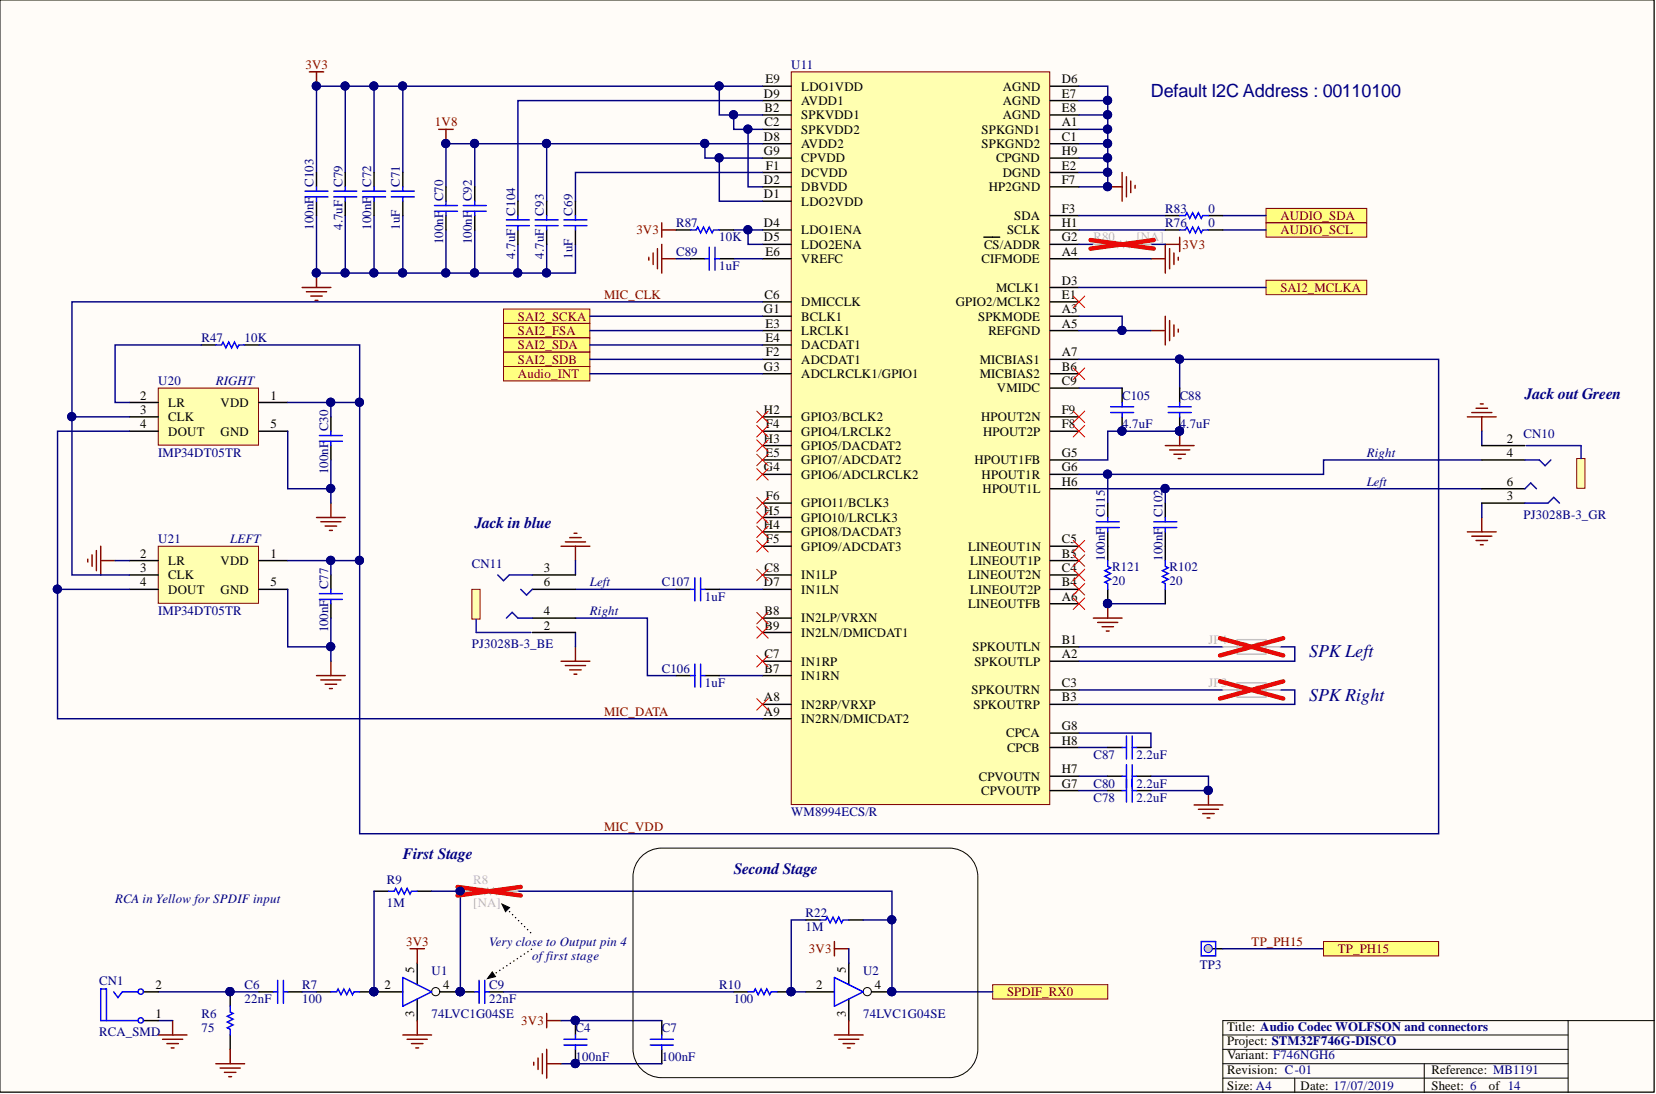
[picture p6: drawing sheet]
<svg xmlns="http://www.w3.org/2000/svg" width="292mm" height="193mm" viewBox="0 0 292 193" stroke-linecap="round" stroke-linejoin="round" font-family="sans-serif">
<defs><g id="words">
<g font-size="3.2" fill="#000080">
<text x="203" y="17.1">Default I2C Address : 00110100</text>
<text x="230.9" y="116">SPK Left</text>
<text x="230.9" y="123.6">SPK Right</text>
</g>
<g font-size="2.8" fill="#000080">
<text x="269" y="70.4">Jack out Green</text>
<text x="83.7" y="93.2">Jack in blue</text>
<text x="71.1" y="151.5">First Stage</text>
<text x="129.4" y="154.1">Second Stage</text>
</g>
<g font-size="2.3" fill="#800000">
<text x="53.9" y="12.2">3V3</text>
<text x="76.7" y="22.3">1V8</text>
<text x="112.2" y="41.3">3V3</text>
<text x="225.8" y="38.8">AUDIO_SDA</text>
<text x="225.8" y="41.3">AUDIO_SCL</text>
<text x="208.6" y="43.9">3V3</text>
<text x="106.6" y="52.7">MIC_CLK</text>
<text x="225.8" y="51.5">SAI2_MCLKA</text>
<text x="91.4" y="56.5">SAI2_SCKA</text>
<text x="91.4" y="59.1">SAI2_FSA</text>
<text x="91.4" y="61.6">SAI2_SDA</text>
<text x="91.4" y="64.1">SAI2_SDB</text>
<text x="91.4" y="66.7">Audio_INT</text>
<text x="106.6" y="126.3">MIC_DATA</text>
<text x="106.6" y="146.6">MIC_VDD</text>
<text x="71.6" y="166.8">3V3</text>
<text x="220.8" y="166.8">TP_PH15</text>
<text x="142.7" y="168.1">3V3</text>
<text x="236" y="168.1">TP_PH15</text>
<text x="177.6" y="175.7">SPDIF_RX0</text>
<text x="91.9" y="180.8">3V3</text>
</g>
<g font-size="2.3">
<text x="134.7" y="17.2">D9</text>
<text x="135" y="14.7">E9</text>
<text x="141.3" y="16">LDO1VDD</text>
<text x="176.9" y="16">AGND</text>
<text x="187.3" y="14.7">D6</text>
<text x="187.3" y="17.2">E7</text>
<text x="134.8" y="19.8">B2</text>
<text x="134.8" y="22.3">C2</text>
<text x="141.3" y="18.5">AVDD1</text>
<text x="141.3" y="21">SPKVDD1</text>
<text x="141.3" y="23.6">SPKVDD2</text>
<text x="173.1" y="23.6">SPKGND1</text>
<text x="176.9" y="18.5">AGND</text>
<text x="176.9" y="21">AGND</text>
<text x="187.3" y="19.8">E8</text>
<text x="187.3" y="22.3">A1</text>
<text x="134.7" y="27.4">G9</text>
<text x="134.7" y="24.8">D8</text>
<text x="135.1" y="29.9">F1</text>
<text x="141.3" y="28.6">CPVDD</text>
<text x="141.3" y="26.1">AVDD2</text>
<text x="173.1" y="26.1">SPKGND2</text>
<text x="175.7" y="28.6">CPGND</text>
<text x="187.3" y="27.4">H9</text>
<text x="187.3" y="29.9">E2</text>
<text x="187.3" y="24.8">C1</text>
<text x="134.7" y="32.5">D2</text>
<text x="134.7" y="35">D1</text>
<text x="141.3" y="31.2">DCVDD</text>
<text x="141.3" y="33.7">DBVDD</text>
<text x="174.4" y="33.7">HP2GND</text>
<text x="176.9" y="31.2">DGND</text>
<text x="187.3" y="32.5">F7</text>
<text x="134.7" y="40.1">D4</text>
<text x="141.3" y="41.3">LDO1ENA</text>
<text x="141.3" y="36.3">LDO2VDD</text>
<text x="177.6" y="41.3">SCLK</text>
<text x="178.9" y="38.8">SDA</text>
<text x="187.3" y="40.1">H1</text>
<text x="187.3" y="37.5">F3</text>
<text x="134.7" y="42.6">D5</text>
<text x="135" y="45.1">E6</text>
<text x="141.3" y="43.9">LDO2ENA</text>
<text x="141.3" y="46.4">VREFC</text>
<text x="173.1" y="46.4">CIFMODE</text>
<text x="173.6" y="43.9">CS/ADDR</text>
<text x="187.3" y="42.6">G2</text>
<text x="187.3" y="45.1">A4</text>
<text x="134.8" y="52.7">C6</text>
<text x="175.7" y="51.5">MCLK1</text>
<text x="187.3" y="52.7">E1</text>
<text x="187.3" y="50.2">D3</text>
<text x="134.7" y="55.3">G1</text>
<text x="135" y="57.8">E3</text>
<text x="141.3" y="56.5">BCLK1</text>
<text x="141.3" y="54">DMICCLK</text>
<text x="141.3" y="59.1">LRCLK1</text>
<text x="168.6" y="54">GPIO2/MCLK2</text>
<text x="172.6" y="56.5">SPKMODE</text>
<text x="174.3" y="59.1">REFGND</text>
<text x="187.3" y="57.8">A5</text>
<text x="187.3" y="55.3">A3</text>
<text x="134.7" y="65.4">G3</text>
<text x="135" y="60.3">E4</text>
<text x="135.1" y="62.9">F2</text>
<text x="141.3" y="64.1">ADCDAT1</text>
<text x="141.3" y="61.6">DACDAT1</text>
<text x="172.8" y="64.1">MICBIAS1</text>
<text x="187.3" y="62.9">A7</text>
<text x="187.3" y="65.4">B6</text>
<text x="24.7" y="70.5">2</text>
<text x="29.7" y="71.8">LR</text>
<text x="38.9" y="71.8">VDD</text>
<text x="47.7" y="70.5">1</text>
<text x="141.3" y="66.7">ADCLRCLK1/GPIO1</text>
<text x="172.8" y="66.7">MICBIAS2</text>
<text x="175.9" y="69.2">VMIDC</text>
<text x="187.3" y="67.9">C9</text>
<text x="24.7" y="75.6">4</text>
<text x="24.7" y="73">3</text>
<text x="29.7" y="76.8">DOUT</text>
<text x="29.7" y="74.3">CLK</text>
<text x="38.9" y="76.8">GND</text>
<text x="47.7" y="75.6">5</text>
<text x="134.7" y="73">H2</text>
<text x="135.1" y="75.6">F4</text>
<text x="141.3" y="74.3">GPIO3/BCLK2</text>
<text x="141.3" y="76.8">GPIO4/LRCLK2</text>
<text x="173.1" y="74.3">HPOUT2N</text>
<text x="173.4" y="76.8">HPOUT2P</text>
<text x="187.3" y="73">F9</text>
<text x="187.3" y="75.6">F8</text>
<text x="134.7" y="78.1">H3</text>
<text x="134.7" y="83.2">G4</text>
<text x="135" y="80.6">E5</text>
<text x="141.3" y="79.4">GPIO5/DACDAT2</text>
<text x="141.3" y="81.9">GPIO7/ADCDAT2</text>
<text x="171.9" y="81.9">HPOUT1FB</text>
<text x="187.3" y="80.6">G5</text>
<text x="187.3" y="83.2">G6</text>
<text x="265.8" y="78.1">2</text>
<text x="265.8" y="80.6">4</text>
<text x="135.1" y="88.2">F6</text>
<text x="141.3" y="84.4">GPIO6/ADCLRCLK2</text>
<text x="141.3" y="89.5">GPIO11/BCLK3</text>
<text x="173.1" y="84.4">HPOUT1R</text>
<text x="173.3" y="87">HPOUT1L</text>
<text x="187.3" y="85.7">H6</text>
<text x="265.8" y="85.7">6</text>
<text x="265.8" y="88.2">3</text>
<text x="134.7" y="93.3">H4</text>
<text x="134.7" y="90.8">H5</text>
<text x="135.1" y="95.8">F5</text>
<text x="141.3" y="94.6">GPIO8/DACDAT3</text>
<text x="141.3" y="92">GPIO10/LRCLK3</text>
<text x="187.3" y="95.8">C5</text>
<text x="24.7" y="100.9">3</text>
<text x="24.7" y="98.4">2</text>
<text x="29.7" y="99.6">LR</text>
<text x="38.9" y="99.6">VDD</text>
<text x="47.7" y="98.4">1</text>
<text x="95.9" y="100.9">3</text>
<text x="134.8" y="100.9">C8</text>
<text x="141.3" y="97.1">GPIO9/ADCDAT3</text>
<text x="170.8" y="97.1">LINEOUT1N</text>
<text x="171.1" y="99.6">LINEOUT1P</text>
<text x="187.3" y="98.4">B5</text>
<text x="187.3" y="100.9">C4</text>
<text x="24.7" y="103.4">4</text>
<text x="29.7" y="104.7">DOUT</text>
<text x="29.7" y="102.2">CLK</text>
<text x="38.9" y="104.7">GND</text>
<text x="47.7" y="103.4">5</text>
<text x="95.9" y="103.4">6</text>
<text x="134.7" y="103.4">D7</text>
<text x="141.3" y="104.7">IN1LN</text>
<text x="141.3" y="102.2">IN1LP</text>
<text x="170.8" y="102.2">LINEOUT2N</text>
<text x="170.8" y="107.3">LINEOUTFB</text>
<text x="171.1" y="104.7">LINEOUT2P</text>
<text x="187.3" y="103.4">B4</text>
<text x="187.3" y="106">A6</text>
<text x="95.9" y="111.1">2</text>
<text x="95.9" y="108.5">4</text>
<text x="134.8" y="111.1">B9</text>
<text x="134.8" y="108.5">B8</text>
<text x="141.3" y="112.3">IN2LN/DMICDAT1</text>
<text x="141.3" y="109.8">IN2LP/VRXN</text>
<text x="187.3" y="113.6">B1</text>
<text x="134.8" y="118.7">B7</text>
<text x="134.8" y="116.1">C7</text>
<text x="141.3" y="119.9">IN1RN</text>
<text x="141.3" y="117.4">IN1RP</text>
<text x="171.5" y="114.9">SPKOUTLN</text>
<text x="171.9" y="117.4">SPKOUTLP</text>
<text x="187.3" y="116.1">A2</text>
<text x="134.7" y="123.7">A8</text>
<text x="141.3" y="125">IN2RP/VRXP</text>
<text x="171.4" y="122.5">SPKOUTRN</text>
<text x="171.7" y="125">SPKOUTRP</text>
<text x="187.3" y="121.2">C3</text>
<text x="187.3" y="123.7">B3</text>
<text x="134.7" y="126.3">A9</text>
<text x="141.3" y="127.5">IN2RN/DMICDAT2</text>
<text x="177.5" y="130.1">CPCA</text>
<text x="187.3" y="131.3">H8</text>
<text x="187.3" y="128.8">G8</text>
<text x="172.6" y="137.7">CPVOUTN</text>
<text x="177.6" y="132.6">CPCB</text>
<text x="187.3" y="136.4">H7</text>
<text x="173.1" y="140.2">CPVOUTP</text>
<text x="187.3" y="138.9">G7</text>
<text x="73.1" y="171.7" transform="rotate(-90 73.1 171.7)">5</text>
<text x="149.2" y="171.7" transform="rotate(-90 149.2 171.7)">5</text>
<text x="27.4" y="174.4">2</text>
<text x="27.4" y="179.5">1</text>
<text x="67.8" y="174.4">2</text>
<text x="73.1" y="179.4" transform="rotate(-90 73.1 179.4)">3</text>
<text x="78.2" y="174.4">4</text>
<text x="144" y="174.4">2</text>
<text x="149.2" y="179.4" transform="rotate(-90 149.2 179.4)">3</text>
<text x="154.3" y="174.4">4</text>
<text x="216.5" y="181.8">Title: Audio Codec WOLFSON and connectors</text>
<text x="216.5" y="184.3">Project: STM32F746G-DISCO</text>
<text x="216.5" y="189.4">Revision: C-01</text>
<text x="216.5" y="186.9">Variant: F746NGH6</text>
<text x="252.5" y="189.4">Reference: MB1191</text>
<text x="216.5" y="192.2">Size: A4</text>
<text x="229.4" y="192.2">Date: 17/07/2019</text>
<text x="252.5" y="192.2">Sheet: 6</text>
<text x="262.6" y="192.2">of 14</text>
</g>
<g font-size="2.3" fill="#000080">
<text x="139.6" y="12.2">U11</text>
<text x="55.3" y="33" transform="rotate(-90 55.3 33)">C103</text>
<text x="60.4" y="33" transform="rotate(-90 60.4 33)">C79</text>
<text x="65.5" y="33" transform="rotate(-90 65.5 33)">C72</text>
<text x="70.5" y="33" transform="rotate(-90 70.5 33)">C71</text>
<text x="78.2" y="35.5" transform="rotate(-90 78.2 35.5)">C70</text>
<text x="83.2" y="35.5" transform="rotate(-90 83.2 35.5)">C92</text>
<text x="55.3" y="40.6" transform="rotate(-90 55.3 40.6)">100nF</text>
<text x="60.4" y="40.6" transform="rotate(-90 60.4 40.6)">4.7uF</text>
<text x="65.5" y="40.6" transform="rotate(-90 65.5 40.6)">100nF</text>
<text x="70.5" y="40.6" transform="rotate(-90 70.5 40.6)">1uF</text>
<text x="90.8" y="38" transform="rotate(-90 90.8 38)">C104</text>
<text x="95.9" y="38" transform="rotate(-90 95.9 38)">C93</text>
<text x="101" y="38" transform="rotate(-90 101 38)">C69</text>
<text x="119.3" y="40.1">R87</text>
<text x="205.5" y="37.5">R83</text>
<text x="205.5" y="40.1">R76</text>
<text x="213.2" y="37.5">0</text>
<text x="213.2" y="40.1">0</text>
<text x="78.2" y="43.1" transform="rotate(-90 78.2 43.1)">100nF</text>
<text x="83.2" y="43.1" transform="rotate(-90 83.2 43.1)">100nF</text>
<text x="90.8" y="45.6" transform="rotate(-90 90.8 45.6)">4.7uF</text>
<text x="95.9" y="45.6" transform="rotate(-90 95.9 45.6)">4.7uF</text>
<text x="101" y="45.6" transform="rotate(-90 101 45.6)">1uF</text>
<text x="119.3" y="45.1">C89</text>
<text x="126.9" y="47.7">1uF</text>
<text x="126.9" y="42.6">10K</text>
<text x="35.5" y="60.3">R47</text>
<text x="43.1" y="60.3">10K</text>
<text x="27.9" y="67.9">U20</text>
<text x="38.1" y="67.9">RIGHT</text>
<text x="197.9" y="70.5">C105</text>
<text x="208.1" y="70.5">C88</text>
<text x="57.9" y="76.1" transform="rotate(-90 57.9 76.1)">C30</text>
<text x="197.9" y="75.6">4.7uF</text>
<text x="208.1" y="75.6">4.7uF</text>
<text x="268.7" y="77.3">CN10</text>
<text x="27.9" y="80.6">IMP34DT05TR</text>
<text x="57.9" y="83.7" transform="rotate(-90 57.9 83.7)">100nF</text>
<text x="241.1" y="80.6">Right</text>
<text x="241.1" y="85.7">Left</text>
<text x="27.9" y="95.8">U21</text>
<text x="40.6" y="95.8">LEFT</text>
<text x="194.9" y="91.3" transform="rotate(-90 194.9 91.3)">C115</text>
<text x="205" y="91.3" transform="rotate(-90 205 91.3)">C102</text>
<text x="268.7" y="91.5">PJ3028B-3_GR</text>
<text x="83.2" y="100.2">CN11</text>
<text x="194.9" y="98.9" transform="rotate(-90 194.9 98.9)">100nF</text>
<text x="196.2" y="100.7">R121</text>
<text x="205" y="98.9" transform="rotate(-90 205 98.9)">100nF</text>
<text x="206.3" y="100.7">R102</text>
<text x="57.9" y="104" transform="rotate(-90 57.9 104)">C77</text>
<text x="104" y="103.4">Left</text>
<text x="116.7" y="103.4">C107</text>
<text x="124.3" y="106">1uF</text>
<text x="196.2" y="103.2">20</text>
<text x="206.3" y="103.2">20</text>
<text x="27.9" y="108.5">IMP34DT05TR</text>
<text x="57.9" y="111.6" transform="rotate(-90 57.9 111.6)">100nF</text>
<text x="104" y="108.5">Right</text>
<text x="83.2" y="114.4">PJ3028B-3_BE</text>
<text x="116.7" y="118.7">C106</text>
<text x="124.3" y="121.2">1uF</text>
<text x="192.9" y="133.9">C87</text>
<text x="200.5" y="133.9">2.2uF</text>
<text x="192.9" y="138.9">C80</text>
<text x="192.9" y="141.5">C78</text>
<text x="200.5" y="138.9">2.2uF</text>
<text x="200.5" y="141.5">2.2uF</text>
<text x="139.6" y="144">WM8994ECS/R</text>
<text x="68.3" y="155.9">R9</text>
<text x="20.3" y="159.2">RCA in Yellow for SPDIF input</text>
<text x="68.3" y="160">1M</text>
<text x="142.1" y="161.8">R22</text>
<text x="86.3" y="166.8">Very close to Output pin 4</text>
<text x="142.1" y="164.3">1M</text>
<text x="17.5" y="173.7">CN1</text>
<text x="76.1" y="171.9">U1</text>
<text x="93.9" y="169.4">offirst stage</text>
<text x="152.3" y="171.9">U2</text>
<text x="211.6" y="170.9">TP3</text>
<text x="35.5" y="179.5">R6</text>
<text x="43.1" y="174.4">C6</text>
<text x="43.1" y="177">22nF</text>
<text x="53.3" y="174.4">R7</text>
<text x="53.3" y="177">100</text>
<text x="76.1" y="179.5">74LVC1G04SE</text>
<text x="86.3" y="174.4">C9</text>
<text x="86.3" y="177">22nF</text>
<text x="126.9" y="174.4">R10</text>
<text x="129.4" y="177">100</text>
<text x="152.3" y="179.5">74LVC1G04SE</text>
<text x="17.5" y="182.8">RCA_SMD</text>
<text x="35.5" y="182.1">75</text>
<text x="101.5" y="182.1">C4</text>
<text x="116.7" y="182.1">C7</text>
<text x="101.5" y="187.1">100nF</text>
<text x="116.7" y="187.1">100nF</text>
</g>
<g font-size="2.3" fill="#bfbebc">
<text x="192.9" y="42.6">R80</text>
<text x="200.5" y="42.6">[NA]</text>
<text x="213.2" y="113.6">JP4</text>
<text x="213.2" y="121.2">JP3</text>
<text x="83.5" y="155.9">R8</text>
<text x="83.5" y="160">[NA]</text>
</g>
</g></defs>
<path d="M0 0h291.7v192.6h-291.7z" fill="#fffcf8" stroke="#000" stroke-width=".18"/>
<path d="M215.7 182.6h60.9M215.7 185.1h60.9M215.7 190.2h60.9M215.7 187.6h60.9M228.4 190.2v2.5M251.2 187.6v5.1M276.6 180v12.7M291.8 180h-76.1v12.7" fill="none" stroke="#000" stroke-width=".18"/>
<path d="M88.8 54.5h15.2v2.5h-15.2z" fill-rule="evenodd" fill="#ffff80" stroke="#800000" stroke-width=".18"/>
<path d="M195.4 33h2.5M197.9 30.4v5.1M198.7 31.2v3.5M199.5 31.9v2.1M200.2 32.7v.5" fill="none" stroke="#800000" stroke-width=".26"/>
<circle cx="195.4" cy="32.9" r=".72" fill="#000080" stroke="#000080" stroke-width=".18"/>
<path d="M139.6 12.7h45.6v129.2h-45.6z" fill="#ffffb0" stroke="#800000" stroke-width=".18"/>
<g fill="none" stroke="#000" stroke-width=".26">
<path d="M134.5 15.2h5.1M134.5 17.7h5.1M185.2 15.2h5.1M185.2 17.7h5.1M134.5 27.9h5.1M134.5 30.4h5.1M134.5 33h5.1M134.5 20.3h5.1M134.5 25.4h5.1M134.5 35.5h5.1M134.5 22.8h5.1M185.2 27.9h5.1"/>
<path d="M185.2 30.4h5.1M185.2 33h5.1M185.2 20.3h5.1M185.2 25.4h5.1M185.2 38h5.1M185.2 22.8h5.1M134.5 43.1h5.1M134.5 55.8h5.1M134.5 45.6h5.1M134.5 53.2h5.1M134.5 40.6h5.1M134.5 58.3h5.1"/>
<path d="M173.5 41.8h2.8M185.2 43.1h5.1M185.2 55.8h5.1M185.2 45.6h5.1M185.2 53.2h5.1M185.2 40.6h5.1M185.2 58.3h5.1M185.2 50.7h5.1M134.5 63.4h5.1M134.5 65.9h5.1M134.5 60.8h5.1M134.5 73.5h5.1"/>
<path d="M134.5 76.1h5.1M134.5 78.6h5.1M185.2 63.4h5.1M185.2 65.9h5.1M185.2 73.5h5.1M185.2 76.1h5.1M185.2 68.5h5.1M134.5 83.7h5.1M134.5 81.1h5.1M134.5 93.8h5.1M134.5 96.3h5.1M134.5 91.3h5.1"/>
<path d="M134.5 88.7h5.1M185.2 83.7h5.1M185.2 81.1h5.1M185.2 96.3h5.1M185.2 86.2h5.1M185.2 98.9h5.1M134.5 104h5.1M134.5 101.4h5.1M134.5 119.2h5.1M134.5 116.6h5.1M134.5 111.6h5.1M134.5 109h5.1"/>
<path d="M185.2 104h5.1M185.2 101.4h5.1M185.2 116.6h5.1M185.2 106.5h5.1M185.2 114.1h5.1M134.5 126.8h5.1M134.5 124.2h5.1M185.2 136.9h5.1M185.2 139.5h5.1M185.2 131.8h5.1M185.2 129.3h5.1M185.2 124.2h5.1"/>
<path d="M185.2 121.7h5.1"/>
</g>
<g fill="none" stroke="#800000" stroke-width=".26">
<path d="M77.4 22.8h2.5M78.7 22.8v2.6M116.7 39.3v2.5M53.3 50.7h5.1M54.1 51.5h3.5M54.8 52.2h2M55.6 53h.5M55.8 48.2v2.5M114.4 45.4v.5M115.2 44.6v2.1M116 43.9v3.5M116.7 43.1v5.1"/>
<path d="M116.7 45.6h2.6M116.7 40.6h2.6"/>
</g>
<g fill="#000080" stroke="#000080" stroke-width=".18">
<circle cx="55.8" cy="48.1" r=".72"/>
<circle cx="126.8" cy="15.2" r=".72"/>
<circle cx="71" cy="15.2" r=".72"/>
<circle cx="65.9" cy="15.2" r=".72"/>
<circle cx="60.9" cy="15.2" r=".72"/>
<circle cx="55.8" cy="15.2" r=".72"/>
<circle cx="129.4" cy="20.2" r=".72"/>
<circle cx="131.9" cy="22.8" r=".72"/>
<circle cx="78.6" cy="25.3" r=".72"/>
<circle cx="124.3" cy="25.3" r=".72"/>
<circle cx="96.4" cy="25.3" r=".72"/>
<circle cx="83.7" cy="25.3" r=".72"/>
<circle cx="126.8" cy="27.8" r=".72"/>
<circle cx="131.9" cy="40.5" r=".72"/>
</g>
<path d="M126.9 15.2v5.1h7.6M134.5 17.7h-43.1v17.8M134.5 15.2h-78.7v15.2M124.3 25.4v2.5h10.2M129.4 20.3v2.5h5.1M132 22.8v10.2h2.5M134.5 25.4h-55.8v7.6M134.5 30.4h-33v5.1M119.3 45.6h2.5M129.4 40.6h5.1M129.4 45.6h5.1M132 40.6v2.5h2.5" fill="none" stroke="#000080" stroke-width=".26"/>
<g fill="#ffff80" stroke="#800000" stroke-width=".18">
<path d="M88.8 57h15.2v2.6h-15.2z" fill-rule="evenodd"/>
<path d="M88.8 59.6h15.2v2.5h-15.2z" fill-rule="evenodd"/>
<path d="M88.8 62.1h15.2v2.6h-15.2z" fill-rule="evenodd"/>
</g>
<path d="M104 55.8h30.5M104 60.8h30.5M104 63.4h30.5" fill="none" stroke="#000080" stroke-width=".26"/>
<path d="M88.8 64.7h15.2v2.5h-15.2z" fill-rule="evenodd" fill="#ffff80" stroke="#800000" stroke-width=".18"/>
<path d="M190.3 15.2h5.1v17.8h-5.1M190.3 17.7h5.1M190.3 30.4h5.1M190.3 27.9h5.1M190.3 25.4h5.1M190.3 22.8h5.1M190.3 20.3h5.1M104 65.9h30.5" fill="none" stroke="#000080" stroke-width=".26"/>
<g fill="#000080" stroke="#000080" stroke-width=".18">
<circle cx="195.4" cy="32.9" r=".72"/>
<circle cx="195.4" cy="30.4" r=".72"/>
<circle cx="195.4" cy="27.8" r=".72"/>
<circle cx="195.4" cy="25.3" r=".72"/>
<circle cx="195.4" cy="22.8" r=".72"/>
<circle cx="195.4" cy="20.2" r=".72"/>
<circle cx="195.4" cy="17.7" r=".72"/>
</g>
<g fill="#ffff80" stroke="#800000" stroke-width=".18">
<path d="M223.3 36.8h17.8v2.5h-17.8z" fill-rule="evenodd"/>
<path d="M223.3 39.3h17.8v2.5h-17.8z" fill-rule="evenodd"/>
</g>
<path d="M190.3 38h15.2M190.3 40.6h15.2M190.3 45.6h12.7" fill="none" stroke="#000080" stroke-width=".26"/>
<path d="M203 45.6h2.5M205.5 43.1v5.1M206.3 43.9v3.5M207.1 44.6v2.1M207.8 45.4v.5" fill="none" stroke="#800000" stroke-width=".26"/>
<path d="M223.3 49.4h17.8v2.6h-17.8z" fill-rule="evenodd" fill="#ffff80" stroke="#800000" stroke-width=".18"/>
<g fill="none" stroke="#000080" stroke-width=".26">
<path d="M71.1 15.2v15.2M55.8 38v10.2h45.7v-5.1M60.9 38v10.2M66 38v10.2M71.1 38v10.2M83.7 25.4v7.6M215.7 38h7.6M78.7 40.6v7.6M83.7 40.6v7.6M91.4 43.1v5.1M96.4 43.1v5.1M104 58.3h30.5"/>
<path d="M190.3 58.3h12.7M190.3 55.8h7.6v2.5M190.3 50.7h33M190.3 43.1h2.6M203 43.1h2.5M215.7 40.6h7.6M190.3 63.4h63.5v83.7h-190.4v-48.2M190.3 68.5h7.6M208.1 76.1h-12.7v5h-5.1M208.1 63.4v5.1M190.3 86.2h71.1M195.4 83.7v5"/>
<path d="M205.5 86.2v2.5M261.4 81.1h-27.9v2.6h-43.2M195.4 106.5h10.1M225.8 114.1h2.6v2.5h-38.1M190.3 129.3h12.7v2.5M190.3 131.8h5.1M190.3 136.9h5.1M190.3 139.5h5.1M203 136.9h10.2v2.6h-10.2M225.8 121.7h2.6v2.5h-38.1"/>
</g>
<g fill="none" stroke="#800000" stroke-width=".26">
<path d="M54.6 12.7h2.5M55.8 12.7v2.5M203 58.3h2.5M205.5 55.8v5M205.5 43.1h2.6M206.3 56.5v3.6M207.1 57.3v2M207.8 58.1v.5M208.1 41.8v2.6M192.9 109h5M193.6 109.8h3.6M194.4 110.5h2"/>
<path d="M195.1 111.3h.5M195.4 106.5v2.5"/>
</g>
<g fill="#000080" stroke="#000080" stroke-width=".18">
<circle cx="197.9" cy="58.3" r=".72"/>
<circle cx="205.5" cy="86.2" r=".72"/>
<circle cx="195.4" cy="83.6" r=".72"/>
<circle cx="195.4" cy="106.5" r=".72"/>
<circle cx="197.9" cy="76" r=".72"/>
<circle cx="208" cy="76" r=".72"/>
<circle cx="213.1" cy="139.4" r=".72"/>
<circle cx="55.8" cy="15.2" r=".72"/>
<circle cx="71" cy="15.2" r=".72"/>
<circle cx="83.7" cy="25.3" r=".72"/>
<circle cx="60.9" cy="48.1" r=".72"/>
<circle cx="65.9" cy="48.1" r=".72"/>
<circle cx="71" cy="48.1" r=".72"/>
<circle cx="78.6" cy="48.1" r=".72"/>
<circle cx="91.3" cy="48.1" r=".72"/>
<circle cx="96.4" cy="48.1" r=".72"/>
<circle cx="83.7" cy="48.1" r=".72"/>
<circle cx="55.8" cy="48.1" r=".72"/>
<circle cx="208" cy="63.3" r=".72"/>
<circle cx="63.4" cy="98.8" r=".72"/>
</g>
<path d="M213.2 167.3h2.5" fill="none" stroke="#000" stroke-width=".26"/>
<path d="M211.9 166.1h2.5v2.5h-2.5z" fill="none" stroke="#00f" stroke-width=".26"/>
<circle cx="213.1" cy="167.3" r=".72" fill="#c0c0c0" stroke="#00f" stroke-width=".18"/>
<g fill="none" stroke="#800000" stroke-width=".26">
<path d="M205.5 78.6h5.1M206.3 79.4h3.6M208.1 76.1v2.5M258.8 73.5h5.1M259.6 72.8h3.5M260.4 72h2M261.1 71.2h.5M261.4 73.5v2.6M99 96.3h5M99.7 95.6h3.6M100.5 94.8h2M101.2 94.1h.6"/>
<path d="M101.5 96.3v2.6M207.1 80.1h2M207.8 80.9h.5M258.8 93.8h5.1M259.6 94.6h3.5M260.4 95.3h2M261.1 96.1h.5M261.4 91.3v2.5M99 116.6h5M99.7 117.4h3.6M100.5 118.2h2M101.2 118.9h.6"/>
<path d="M101.5 114.1v2.5M213.2 139.5v2.5M210.6 142h5.1M211.4 142.8h3.5M212.1 143.5h2.1M212.9 144.3h.5"/>
</g>
<g fill="none" stroke="#000080" stroke-width=".26">
<path d="M60.9 15.2v15.2M66 15.2v15.2M126.9 27.9v7.6h7.6M261.4 76.1v2.5M101.5 98.9v2.5M261.4 88.7v2.6M101.5 109h12.7v10.2h5.1M101.5 104h17.8M101.5 111.6v2.5M126.9 119.2h7.6M126.9 104h7.6M190.3 114.1h25.4"/>
<path d="M190.3 121.7h25.4"/>
</g>
<g fill="none" stroke="#f00" stroke-width=".18">
<path d="M189.3 52.2l2 2.1M191.3 52.2l-2 2.1M133.5 77.6l2 2M133.5 75l2 2.1M133.5 72.5l2 2M135.5 77.6l-2 2M135.5 75l-2 2.1M135.5 72.5l-2 2M189.3 64.9l2 2M189.3 72.5l2 2M189.3 75l2 2.1M191.3 64.9l-2 2"/>
<path d="M191.3 72.5l-2 2M191.3 75l-2 2.1M133.5 95.3l2 2.1M133.5 90.3l2 2M133.5 92.8l2 2M133.5 87.7l2 2.1M133.5 82.7l2 2M133.5 80.1l2 2M135.5 95.3l-2 2.1M135.5 90.3l-2 2M135.5 92.8l-2 2M135.5 87.7l-2 2.1"/>
<path d="M135.5 82.7l-2 2M135.5 80.1l-2 2M189.3 95.3l2 2.1M189.3 97.9l2 2M191.3 95.3l-2 2.1M191.3 97.9l-2 2M133.5 115.6l2 2M133.5 110.5l2 2.1M133.5 108l2 2M133.5 100.4l2 2M135.5 115.6l-2 2M135.5 110.5l-2 2.1"/>
<path d="M135.5 108l-2 2M135.5 100.4l-2 2M189.3 100.4l2 2M189.3 102.9l2 2.1M189.3 105.5l2 2M191.3 100.4l-2 2M191.3 102.9l-2 2.1M191.3 105.5l-2 2M133.5 123.2l2 2.1M135.5 123.2l-2 2.1"/>
</g>
<g fill="#000080" stroke="#000080" stroke-width=".18">
<circle cx="60.9" cy="15.2" r=".72"/>
<circle cx="65.9" cy="15.2" r=".72"/>
<circle cx="126.8" cy="27.8" r=".72"/>
<circle cx="208" cy="76" r=".72"/>
<circle cx="213.1" cy="139.4" r=".72"/>
</g>
<path d="M215.7 114.1h4.6" fill="none" stroke="#bfbebc" stroke-width=".26"/>
<circle cx="219.5" cy="114.1" r=".72" fill="#fffcf8" stroke="#bfbebc" stroke-width=".18"/>
<path d="M221.3 114.1h4.5" fill="none" stroke="#bfbebc" stroke-width=".26"/>
<circle cx="222" cy="114.1" r=".72" fill="#fffcf8" stroke="#bfbebc" stroke-width=".18"/>
<path d="M218.2 112.8h5.1v2.6h-5.1zM215.7 121.7h4.6" fill="none" stroke="#bfbebc" stroke-width=".26"/>
<path d="M215.2 112.6l11.2 3M226.4 112.6l-11.2 3" fill="none" stroke="#f00" stroke-width=".77"/>
<circle cx="219.5" cy="121.7" r=".72" fill="#fffcf8" stroke="#bfbebc" stroke-width=".18"/>
<path d="M221.3 121.7h4.5" fill="none" stroke="#bfbebc" stroke-width=".26"/>
<circle cx="222" cy="121.7" r=".72" fill="#fffcf8" stroke="#bfbebc" stroke-width=".18"/>
<path d="M218.2 120.4h5.1v2.6h-5.1z" fill="none" stroke="#bfbebc" stroke-width=".26"/>
<path d="M215.2 120.2l11.2 3M226.4 120.2l-11.2 3" fill="none" stroke="#f00" stroke-width=".77"/>
<path d="M96.4 25.4v10.1M27.9 180h2.6" fill="none" stroke="#000080" stroke-width=".26"/>
<circle cx="96.4" cy="25.3" r=".72" fill="#000080" stroke="#000080" stroke-width=".18"/>
<path d="M27.9 182.6h5.1M28.7 183.3h3.5M29.4 184.1h2.1M30.2 184.8h.5M30.5 180v2.6" fill="none" stroke="#800000" stroke-width=".26"/>
<path d="M175.1 173.7h20.3v2.5h-20.3z" fill-rule="evenodd" fill="#ffff80" stroke="#800000" stroke-width=".18"/>
<path d="M27.9 175h17.8M215.7 167.3h17.8" fill="none" stroke="#000080" stroke-width=".26"/>
<circle cx="40.6" cy="174.9" r=".72" fill="#000080" stroke="#000080" stroke-width=".18"/>
<path d="M233.5 166.1h20.3v2.5h-20.3z" fill-rule="evenodd" fill="#ffff80" stroke="#800000" stroke-width=".18"/>
<path d="M93.9 111.6h7.6M93.9 104h7.6M93.9 109h7.6M25.4 175h2.5M25.4 180h2.5" fill="none" stroke="#000" stroke-width=".26"/>
<g fill="none" stroke="#00f" stroke-width=".26">
<path d="M20 175l.8 1 .8-1h2.8M18.8 180v-5.6h-1v5.6h6.6"/>
<circle cx="24.8" cy="180" r=".47"/>
<circle cx="24.8" cy="174.9" r=".47"/>
</g>
<path d="M89.3 109l1-1 1.1 1h2.5" fill="none" stroke="#0000b4" stroke-width=".26"/>
<path d="M83.2 104h1.5v5.2h-1.5z" fill="#ffffb0" stroke="#800000" stroke-width=".18"/>
<path d="M269 81.1h2.5l1 1 1.1-1M84 109.3v2.3h9.6M87.8 101.4l1 1 1-1h4.1M91.9 104l1 1 1-1" fill="none" stroke="#0000b4" stroke-width=".26"/>
<path d="M261.4 78.6h7.6M261.4 86.2h7.6M261.4 81.1h7.6M93.9 101.4h7.6" fill="none" stroke="#000" stroke-width=".26"/>
<path d="M278.1 80.9h1.5v5.2h-1.5z" fill="#ffffb0" stroke="#800000" stroke-width=".18"/>
<path d="M269.2 78.6h9.7v2.3M269 86.2l1-1 1 1M269 88.7h4l1.1-1 1 1" fill="none" stroke="#0000b4" stroke-width=".26"/>
<g fill="none" stroke="#000" stroke-width=".26">
<path d="M55.8 30.4v2.6M55.8 35.5v2.5M60.9 30.4v2.6M60.9 35.5v2.5M66 30.4v2.6M66 35.5v2.5M71.1 30.4v2.6M71.1 35.5v2.5M78.7 33v2.5M78.7 38v2.6M83.7 33v2.5M83.7 38v2.6"/>
<path d="M91.4 35.5v2.5M96.4 35.5v2.5M101.5 35.5v2.5M205.5 38h2.6M213.2 38h2.5M91.4 40.6v2.5M96.4 40.6v2.5M101.5 40.6v2.5M119.3 40.6h2.5M121.8 45.6h2.5M126.9 45.6h2.5M126.9 40.6h2.5"/>
<path d="M205.5 40.6h2.6M213.2 40.6h2.5M197.9 68.5v2.5M197.9 73.5v2.6M208.1 68.5v2.5M208.1 73.5v2.6M195.4 88.7v2.6M195.4 93.8v5.1M205.5 88.7v2.6M205.5 93.8v5.1M261.4 88.7h7.6M119.3 104h2.5"/>
<path d="M119.3 119.2h2.5M124.3 104h2.6M124.3 119.2h2.6M195.4 104v2.5M205.5 104v2.5M195.4 131.8h2.5M195.4 136.9h2.5M195.4 139.5h2.5M200.5 131.8h2.5M200.5 136.9h2.5M200.5 139.5h2.5M66 175h5.1"/>
<path d="M73.6 176.2v3.8M76.1 175h5.1"/>
</g>
<g fill="none" stroke="#00f" stroke-width=".26">
<path d="M53.8 34.7h4.1M53.8 33.7h4.1M55.8 33v.7M55.8 34.7v.8M58.9 34.7h4M58.9 33.7h4M60.9 33v.7M60.9 34.7v.8M63.9 34.7h4.1M63.9 33.7h4.1M66 33v.7M66 34.7v.8"/>
<path d="M69 34.7h4.1M69 33.7h4.1M71.1 33v.7M71.1 34.7v.8M76.6 37.3h4.1M76.6 36.3h4.1M78.7 35.5v.8M78.7 37.3v.7M81.7 37.3h4.1M81.7 36.3h4.1M83.7 35.5v.8M83.7 37.3v.7"/>
<path d="M89.3 39.8h4.1M89.3 38.8h4.1M91.4 38v.8M91.4 39.8v.8M94.4 39.8h4.1M94.4 38.8h4.1M96.4 38v.8M96.4 39.8v.8M99.5 39.8h4M99.5 38.8h4M101.5 38v.8M101.5 39.8v.8"/>
<path d="M208.1 38h1l.3-.5 .5 1 .5-1 .5 1 .5-1 .5 1 .2-.5h1.1M121.8 40.6h1l.3-.5 .5 1 .5-1 .5 1 .5-1 .5 1 .3-.5h1M124.3 45.6h.8M125.1 43.6v4.1M126.1 43.6v4.1M126.1 45.6h.8M208.1 40.6h1l.3-.5 .5 1 .5-1 .5 1 .5-1 .5 1 .2-.5h1.1M195.9 71.8h4.1M195.9 72.8h4.1M197.9 71v.8M197.9 72.8v.7M206.1 71.8h4"/>
<path d="M206.1 72.8h4M208.1 71v.8M208.1 72.8v.7M193.4 93.1h4M193.4 92h4M195.4 98.9v1l.5 .3-1 .5 1 .5-1 .5 1 .5-1 .5 .5 .2v1.1M195.4 91.3v.7M195.4 93.1v.7M203.5 93.1h4.1M203.5 92h4.1M205.5 98.9v1l.6 .3-1.1 .5 1.1 .5-1.1 .5 1.1 .5-1.1 .5 .5 .2v1.1M205.5 91.3v.7"/>
<path d="M205.5 93.1v.7M121.8 104h.8M121.8 119.2h.8M122.6 101.9v4.1M122.6 117.1v4.1M123.6 101.9v4.1M123.6 117.1v4.1M123.6 104h.7M123.6 119.2h.7M197.9 131.8h.8M197.9 136.9h.8M197.9 139.5h.8"/>
<path d="M198.7 129.8v4.1M198.7 134.9v6.6M199.7 129.8v4.1M199.7 134.9v6.6M199.7 131.8h.8M199.7 136.9h.8M199.7 139.5h.8"/>
</g>
<g fill="#000080" stroke="#000080" stroke-width=".18">
<circle cx="197.9" cy="76" r=".72"/>
<circle cx="208" cy="76" r=".72"/>
<circle cx="195.4" cy="106.5" r=".72"/>
<circle cx="65.9" cy="174.9" r=".72"/>
</g>
<path d="M192.9 43.1h3.5l.3-.5 .5 1 .5-1 .5 1 .5-1 .5 1 .3-.5h3.5" fill="none" stroke="#bfbebc" stroke-width=".26"/>
<path d="M192.3 42.3l11.2 1.6M203.5 42.3l-11.2 1.6" fill="none" stroke="#f00" stroke-width=".77"/>
<circle cx="76.9" cy="174.9" r=".72" fill="#fffcf8" stroke="#000" stroke-width=".18"/>
<g fill="#000080" stroke="#000080" stroke-width=".18">
<circle cx="81.2" cy="174.9" r=".72"/>
<circle cx="65.9" cy="174.9" r=".72"/>
<circle cx="101.5" cy="187.6" r=".72"/>
<circle cx="101.5" cy="180" r=".72"/>
</g>
<path d="M73.6 169.9v3.8M142.1 175h5.1M149.7 176.2v3.8M152.3 175h5M101.5 180v2.6M101.5 185.1v2.5" fill="none" stroke="#000" stroke-width=".26"/>
<path d="M71.1 172.4l5 2.6-5 2.5zM99.5 183.3h4M99.5 184.3h4M101.5 182.6v.7M101.5 184.3v.8" fill="none" stroke="#00f" stroke-width=".26"/>
<circle cx="153" cy="174.9" r=".72" fill="#fffcf8" stroke="#000" stroke-width=".18"/>
<g fill="#000080" stroke="#000080" stroke-width=".18">
<circle cx="157.3" cy="174.9" r=".72"/>
<circle cx="40.6" cy="174.9" r=".72"/>
<circle cx="65.9" cy="174.9" r=".72"/>
<circle cx="139.5" cy="174.9" r=".72"/>
<circle cx="81.2" cy="174.9" r=".72"/>
<circle cx="81.2" cy="157.2" r=".72"/>
<circle cx="157.3" cy="162.2" r=".72"/>
<circle cx="101.5" cy="187.6" r=".72"/>
<circle cx="101.5" cy="180" r=".72"/>
</g>
<g fill="none" stroke="#000" stroke-width=".26">
<path d="M35.5 60.8h2.6M43.1 60.8h2.6M58.4 73.5v2.6M58.4 78.6v2.5M58.4 101.4v2.6M58.4 106.5v2.5M66 157.2h2.5M73.6 157.2h2.5M40.6 175v2.5M45.7 175h2.5M50.8 175h2.5M55.8 175h2.6"/>
<path d="M63.4 175h2.6M81.2 175h2.5M86.3 175h2.5M129.4 175h2.6M137 175h2.6M142.1 162.3h2.5M149.7 169.9v3.8M149.7 162.3h2.6M40.6 182.6v2.5M116.7 180v2.6M116.7 185.1v2.5"/>
</g>
<g fill="none" stroke="#00f" stroke-width=".26">
<path d="M38.1 60.8h1l.2-.5 .5 1.1 .5-1.1 .6 1.1 .5-1.1 .5 1.1 .2-.6h1M56.3 77.8h4.1M56.3 76.8h4.1M58.4 76.1v.7M58.4 77.8v.8M56.3 105.7h4.1M56.3 104.7h4.1M58.4 104v.7M58.4 105.7v.8M68.5 157.2h1l.3-.5 .5 1 .5-1 .5 1 .5-1 .5 1 .3-.5h1M40.6 177.5v1l.5 .3-1 .5 1 .5-1 .5 1 .5-1 .5 .5 .2v1.1M48.2 175h.8"/>
<path d="M49 172.9v4.1M50 172.9v4.1M50 175h.8M58.4 175h1l.2-.6 .5 1.1 .5-1.1 .6 1.1 .5-1.1 .5 1.1 .2-.5h1M83.7 175h.8M84.5 172.9v4.1M85.5 175h.8M85.5 172.9v4.1M132 175h1l.2-.6 .5 1.1 .5-1.1 .5 1.1 .6-1.1 .5 1.1 .2-.5h1M144.6 162.3h1.1l.2-.5 .5 1 .5-1 .5 1 .5-1 .5 1 .3-.5h1M147.2 172.4l5.1 2.6-5.1 2.5zM114.7 183.3h4.1"/>
<path d="M114.7 184.3h4.1M116.7 182.6v.7M116.7 184.3v.8"/>
</g>
<g fill="none" stroke="#800000" stroke-width=".26">
<path d="M15.5 98.6v.5M16.2 97.9v2M17 97.1v3.6M17.8 96.3v5.1M17.8 98.9h2.5M55.8 91.3h5.1M56.6 92h3.5M57.3 92.8h2.1M58.1 93.6h.5M58.4 88.7v2.6M55.8 119.2h5.1M56.6 119.9h3.5"/>
<path d="M58.4 116.6v2.6M57.3 120.7h2.1M58.1 121.5h.5M72.3 167.3h2.6M73.6 167.3v2.6M96.4 178.8v2.5M147.2 167.3h2.5M147.2 166.1v2.5M38.1 187.6h5M38.8 188.4h3.6M39.6 189.2h2M40.3 189.9h.6"/>
<path d="M40.6 185.1v2.5M71.1 182.6h5M71.8 183.3h3.6M72.6 184.1h2M73.3 184.8h.5M73.6 180v2.6M94.1 187.4v.5M94.9 186.6v2M95.7 185.9v3.5M96.4 187.6h2.6M96.4 185.1v5.1M96.4 180h2.6"/>
<path d="M147.2 182.6h5.1M147.9 183.3h3.6M148.7 184.1h2M149.5 184.8h.5M149.7 180v2.6"/>
</g>
<path d="M66 157.2v17.8M76.1 157.2h5.1v17.8M91.4 157.2h65.9v5.1M53.3 175h2.5M88.8 175h40.6M142.1 162.3h-2.5v12.7h2.5M149.7 167.3v2.6M152.3 162.3h5v12.7h17.8M99 187.6h17.7M99 180h17.7" fill="none" stroke="#000080" stroke-width=".26"/>
<path d="M88.8 159.7l5.1 5.1M86.3 172.4l7.6-5.1" fill="none" stroke="#000" stroke-width=".26" stroke-dasharray="0 .7"/>
<path d="M86.8 171.4l.6 .9-1.4 .3zM88.5 159.5l1.4 .6-.7 .7z" fill="#000"/>
<path d="M88.5 159.5l1.4 .6-.7 .7zM112.8 151.4a5.1 5.1 0 0 1 3.9-1.8h50.7a5.1 5.1 0 0 1 5.1 5.1v30.3a5.1 5.1 0 0 1-5.1 5.1h-50.7a5.1 5.1 0 0 1-5-5.1v-30.3a5 5 0 0 1 1.1-3.3zM86.8 171.4l.6 .9-1.4 .3z" fill="none" stroke="#000" stroke-width=".18"/>
<path d="M81.2 157.2h3.6l.2-.5 .5 1 .5-1 .5 1 .5-1 .5 1 .3-.5h3.6" fill="none" stroke="#bfbebc" stroke-width=".26"/>
<path d="M80.7 156.4l11.2 1.6M91.9 156.4l-11.2 1.6" fill="none" stroke="#f00" stroke-width=".77"/>
<path d="M27.9 68.5h17.7v10h-17.7z" fill="#ffffb0" stroke="#800000" stroke-width=".18"/>
<path d="M22.8 76.1h5.1M22.8 71h5.1M22.8 73.5h5.1M45.7 76.1h5.1M45.7 71h5.1" fill="none" stroke="#000" stroke-width=".26"/>
<path d="M50.8 71h7.6v2.5" fill="none" stroke="#000080" stroke-width=".26"/>
<circle cx="58.3" cy="71" r=".72" fill="#000080" stroke="#000080" stroke-width=".18"/>
<path d="M27.9 96.3h17.7v10.1h-17.7z" fill="#ffffb0" stroke="#800000" stroke-width=".18"/>
<path d="M22.8 98.9h5.1M45.7 98.9h5.1M22.8 104h5.1M22.8 101.4h5.1M45.7 104h5.1" fill="none" stroke="#000" stroke-width=".26"/>
<g fill="none" stroke="#000080" stroke-width=".26">
<path d="M134.5 53.2h-121.8v20.3M22.8 76.1h-12.6v50.7h124.3M22.8 73.5h-10.1v27.9h10.1M35.5 60.8h-15.2v10.2h2.5M45.7 60.8h17.7v38.1h-5M50.8 76.1v10.1h7.6v2.5M58.4 71h5M20.3 98.9h2.5M50.8 98.9h7.6v2.5M58.4 81.1v5.1M10.2 104h12.6M50.8 104v10.1h7.6"/>
<path d="M58.4 109v7.6"/>
</g>
<g fill="#000080" stroke="#000080" stroke-width=".18">
<circle cx="58.3" cy="86.2" r=".72"/>
<circle cx="58.3" cy="114.1" r=".72"/>
<circle cx="58.3" cy="98.8" r=".72"/>
<circle cx="58.3" cy="71" r=".72"/>
<circle cx="63.4" cy="71" r=".72"/>
<circle cx="63.4" cy="98.8" r=".72"/>
<circle cx="10.1" cy="103.9" r=".72"/>
<circle cx="12.7" cy="73.5" r=".72"/>
</g>
<use href="#words"/>
</svg>
